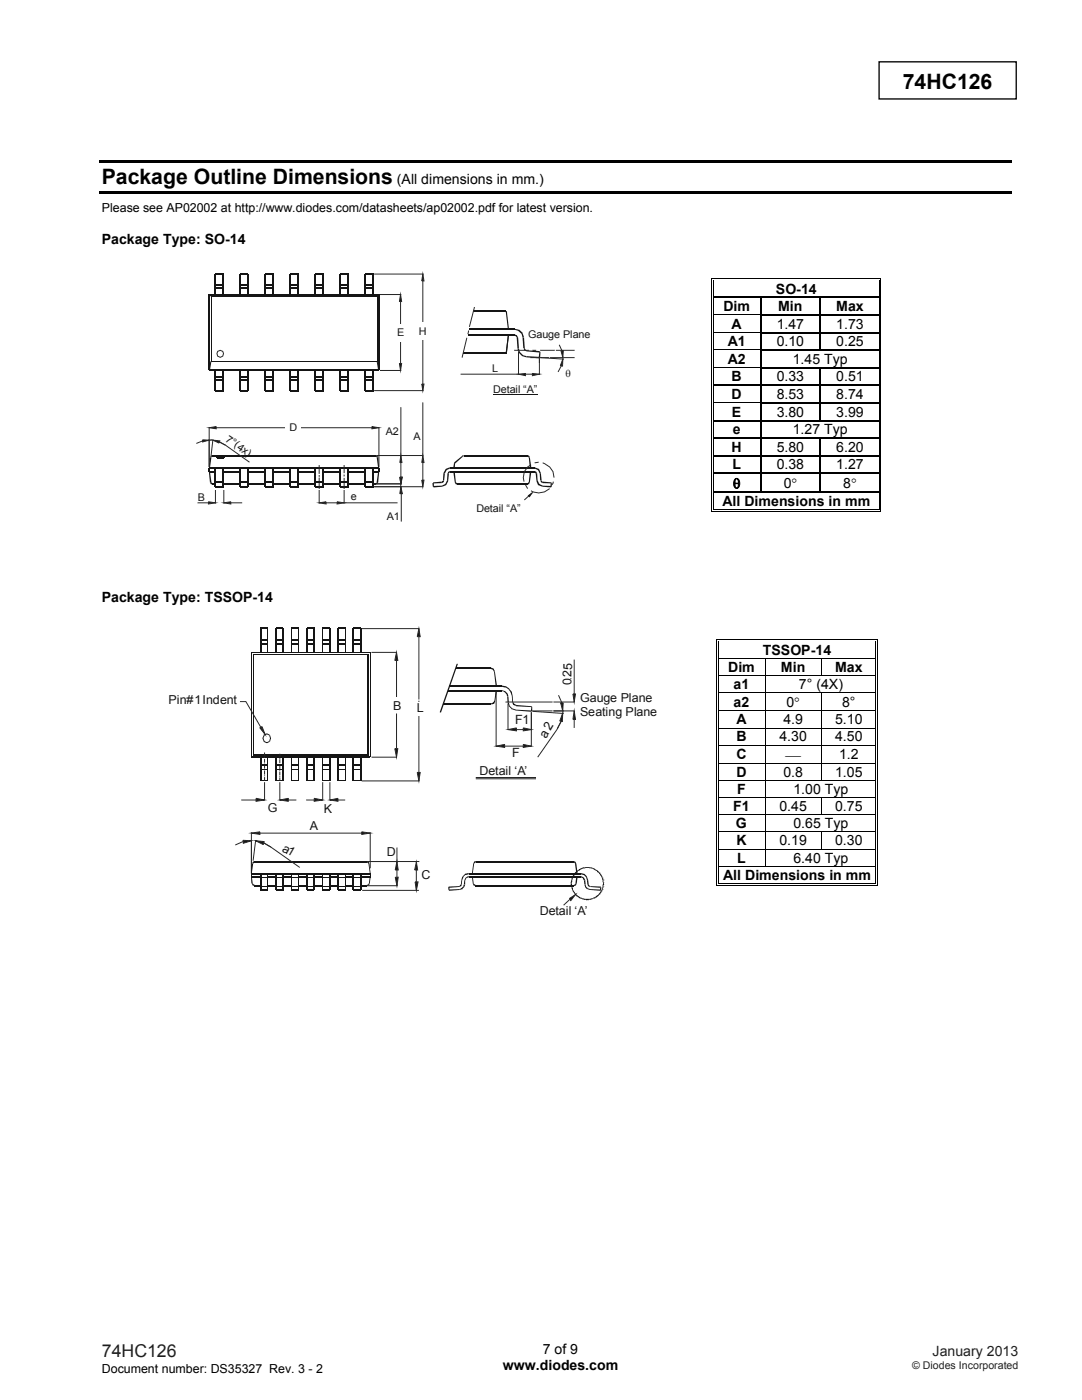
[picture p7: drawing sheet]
<svg xmlns="http://www.w3.org/2000/svg" width="216mm" height="279mm" viewBox="0 0 216 279" stroke-linecap="round" stroke-linejoin="round" font-family="sans-serif">
<defs><g id="words">
<g font-size="4.2">
<text x="180.1" y="17.7">74HC126</text>
<text x="20.3" y="36.8">Package Outline Dimensions</text>
</g>
<text font-size="3.5" fill="#231f20" x="20.3" y="270.9">74HC126</text>
<g font-size="2.8">
<text x="79.2" y="36.8">(All dimensions in mm.)</text>
<text x="20.3" y="48.7">Package Type: SO-14</text>
<text x="154.8" y="58.6">SO-14</text>
<text x="144.3" y="62.1">Dim</text>
<text x="146" y="65.6">A</text>
<text x="155" y="65.6">1.47</text>
<text x="155.3" y="62.1">Min</text>
<text x="166.9" y="65.6">1.73</text>
<text x="166.9" y="62.1">Max</text>
<text x="145.2" y="69.1">A1</text>
<text x="155" y="69.1">0.10</text>
<text x="166.9" y="69.1">0.25</text>
<text x="145.2" y="72.6">A2</text>
<text x="146" y="76.1">B</text>
<text x="155" y="76.1">0.33</text>
<text x="158.2" y="72.6">1.45 Typ</text>
<text x="166.9" y="76.1">0.51</text>
<text x="146" y="79.7">D</text>
<text x="146" y="83.2">E</text>
<text x="155" y="83.2">3.80</text>
<text x="155" y="79.7">8.53</text>
<text x="166.9" y="83.2">3.99</text>
<text x="166.9" y="79.7">8.74</text>
<text x="146.2" y="86.7">e</text>
<text x="158.2" y="86.7">1.27 Typ</text>
<text x="146" y="90.2">H</text>
<text x="146.1" y="93.7">L</text>
<text x="155" y="90.2">5.80</text>
<text x="155" y="93.7">0.38</text>
<text x="166.9" y="90.2">6.20</text>
<text x="166.9" y="93.7">1.27</text>
<text x="144.2" y="100.9">All Dimensions in mm</text>
<text x="146.3" y="97.4">θ</text>
<text x="156.4" y="97.4">0°</text>
<text x="168.3" y="97.4">8°</text>
<text x="20.3" y="120.1">Package Type: TSSOP-14</text>
<text x="152.2" y="130.7">TSSOP-14</text>
<text x="145.3" y="134.1">Dim</text>
<text x="146.4" y="137.5">a1</text>
<text x="155.8" y="134.1">Min</text>
<text x="159.4" y="137.5">7° (4X)</text>
<text x="166.6" y="134.1">Max</text>
<text x="146.4" y="141">a2</text>
<text x="156.9" y="141.1">0°</text>
<text x="168" y="141">8°</text>
<text x="146.9" y="144.6">A</text>
<text x="146.9" y="148">B</text>
<text x="155.5" y="148">4.30</text>
<text x="156.3" y="144.6">4.9</text>
<text x="166.6" y="148">4.50</text>
<text x="166.6" y="144.6">5.10</text>
<text x="146.9" y="151.5">C</text>
<text x="146.9" y="155">D</text>
<text x="156.3" y="155">0.8</text>
<text x="156.9" y="151.6">⎯</text>
<text x="166.6" y="155">1.05</text>
<text x="167.4" y="151.5">1.2</text>
<text x="146.3" y="161.9">F1</text>
<text x="147.1" y="158.5">F</text>
<text x="155.5" y="161.9">0.45</text>
<text x="158.3" y="158.5">1.00 Typ</text>
<text x="166.6" y="161.9">0.75</text>
<text x="146.9" y="165.3">G</text>
<text x="158.3" y="165.3">0.65 Typ</text>
<text x="146.9" y="168.7">K</text>
<text x="147.1" y="172.1">L</text>
<text x="155.5" y="168.7">0.19</text>
<text x="158.3" y="172.1">6.40 Typ</text>
<text x="166.6" y="168.7">0.30</text>
<text x="144.3" y="175.6">All Dimensions in mm</text>
<text x="100.3" y="273.5">www.diodes.com</text>
<text x="108.3" y="270.2">7 of 9</text>
</g>
<text font-size="2.8" fill="#231f20" x="186.1" y="270.6">January 2013</text>
<g font-size="2.5">
<text x="20.3" y="42.3">Please see AP02002 at http://www.diodes.com/datasheets/ap02002.pdf for latest version.</text>
<text x="20.3" y="274">Document number: DS35327 Rev. 3 - 2</text>
</g>
<g font-size="2.5" fill="#131516">
<text x="114.1" y="136.8" transform="rotate(-90 114.1 136.8)">025</text>
<text x="33.7" y="140.5">Pin# 1 Indent</text>
<text x="78.4" y="141.6">B</text>
<text x="83.2" y="142">L</text>
<text x="115.8" y="140.1">Gauge Plane</text>
<text x="115.8" y="142.9">Seating Plane</text>
<text x="102.8" y="144.4">F1</text>
<text x="109" y="147.5" transform="rotate(-60 109 147.5)">a2</text>
<text x="95.7" y="154.7">Detail ‘A’</text>
<text x="102.2" y="151">F</text>
<text x="53.5" y="162">G</text>
<text x="61.8" y="165.7">A</text>
<text x="64.6" y="162.3">K</text>
<text x="56.2" y="169.7" transform="rotate(30 56.2 169.7)">a1</text>
<text x="77.2" y="170.8">D</text>
<text x="84.1" y="175.4">C</text>
<text x="107.7" y="182.5">Detail ‘A’</text>
</g>
<g font-size="2.1" fill="#131516">
<text x="79.3" y="67.1">E</text>
<text x="83.6" y="66.8">H</text>
<text x="105.4" y="67.5">Gauge Plane</text>
<text x="98.2" y="74.2">L</text>
<text x="112.8" y="75.2">θ</text>
<text x="98.4" y="78.4">Detail “A”</text>
<text x="44.9" y="87.9" transform="rotate(35 44.9 87.9)">7°(4x)</text>
<text x="57.8" y="86.1">D</text>
<text x="77" y="86.9">A2</text>
<text x="82.5" y="87.8">A</text>
<text x="39.5" y="100.1">B</text>
<text x="70" y="99.8">e</text>
<text x="77.2" y="103.9">A1</text>
<text x="95.1" y="102.3">Detail “A”</text>
</g>
<text font-size="2.1" fill="#231f20" x="182" y="273.2">© Diodes Incorporated</text>
<text font-size="1.9" fill="#131516" x="114.1" y="135.7" transform="rotate(-90 114.1 135.7)">.</text>
</g></defs>
<path d="M175.4 12.3h27.4v7.4h-27.4z" fill="none" stroke="#000" stroke-width=".26"/>
<path d="M19.8 32h182v.5h-182zM19.8 38.1h182v.5h-182z" fill="#000"/>
<g fill="#fff">
<path d="M142.5 56h32.8v3.2h-32.8z"/>
<path d="M142.6 56h32.6v3.2h-32.6z"/>
</g>
<path d="M142 55.5h.2v.5h-.2zM142 55.5h.5v.1h-.5zM142.3 55.8h.2v.2h-.2z" fill="#000"/>
<path d="M142.5 55.5h32.8M142.5 55.9h32.8" fill="none" stroke="#000" stroke-width=".2"/>
<path d="M142.5 56h32.8z" fill="#fff"/>
<path d="M175.3 55.5h.5v.1h-.5zM175.3 55.8h.2v.2h-.2zM175.7 55.5h.1v.5h-.1z" fill="#000"/>
<path d="M142.1 56v3.2M142.4 56v3.2M175.4 56v3.2M175.7 56v3.2" fill="none" stroke="#000" stroke-width=".2"/>
<g fill="#fff">
<path d="M142.5 59.5h9.1v3.2h-9.1z"/>
<path d="M142.6 59.5h8.8v3.2h-8.8z"/>
</g>
<path d="M142 59.2h.2v.3h-.2zM142.3 59.2h.2v.3h-.2z" fill="#000"/>
<path d="M142.5 59.4h9.1" fill="none" stroke="#000" stroke-width=".25"/>
<path d="M142.5 59.5h9.1z" fill="#fff"/>
<path d="M151.6 59.2h.3v.3h-.3zM163.6 59.2h.2v.3h-.2zM175.3 59.2h.2v.3h-.2zM175.7 59.2h.1v.3h-.1z" fill="#000"/>
<path d="M151.8 59.5v3.2M151.9 59.4h11.7M163.7 59.5v3.2M163.8 59.4h11.5" fill="none" stroke="#000" stroke-width=".25"/>
<path d="M142.1 59.5v3.2M142.4 59.5v3.2M175.4 59.5v3.2M175.7 59.5v3.2" fill="none" stroke="#000" stroke-width=".2"/>
<g fill="#fff">
<path d="M142.5 63h9.1v3.3h-9.1z"/>
<path d="M142.6 63h8.8v3.3h-8.8z"/>
</g>
<path d="M142 62.7h.2v.3h-.2zM142.3 62.7h.2v.3h-.2z" fill="#000"/>
<path d="M142.5 62.9h9.1" fill="none" stroke="#000" stroke-width=".25"/>
<path d="M142.5 63h9.1z" fill="#fff"/>
<path d="M151.6 62.7h.3v.3h-.3zM163.6 62.7h.2v.3h-.2zM175.3 62.7h.2v.3h-.2zM175.7 62.7h.1v.3h-.1z" fill="#000"/>
<path d="M151.8 63v3.3M151.9 62.9h11.7M163.7 63v3.3M163.8 62.9h11.5" fill="none" stroke="#000" stroke-width=".25"/>
<path d="M142.1 63v3.3M142.4 63v3.3M175.4 63v3.3M175.7 63v3.3" fill="none" stroke="#000" stroke-width=".2"/>
<g fill="#fff">
<path d="M142.5 66.5h9.1v3.3h-9.1z"/>
<path d="M142.6 66.5h8.8v3.3h-8.8z"/>
</g>
<path d="M142 66.3h.2v.2h-.2zM142.3 66.3h.2v.2h-.2z" fill="#000"/>
<path d="M142.5 66.4h9.1" fill="none" stroke="#000" stroke-width=".25"/>
<path d="M142.5 66.5h9.1z" fill="#fff"/>
<path d="M151.6 66.3h.3v.2h-.3zM163.6 66.3h.2v.2h-.2zM175.3 66.3h.2v.2h-.2zM175.7 66.3h.1v.2h-.1z" fill="#000"/>
<path d="M151.8 66.5v3.3M151.9 66.4h11.7M163.7 66.5v3.3M163.8 66.4h11.5" fill="none" stroke="#000" stroke-width=".25"/>
<path d="M142.1 66.5v3.3M142.4 66.5v3.3M175.4 66.5v3.3M175.7 66.5v3.3" fill="none" stroke="#000" stroke-width=".2"/>
<g fill="#fff">
<path d="M142.5 70h9.1v3.3h-9.1z"/>
<path d="M142.6 70h8.8v3.3h-8.8z"/>
</g>
<path d="M142 69.8h.2v.2h-.2zM142.3 69.8h.2v.2h-.2z" fill="#000"/>
<path d="M142.5 69.9h9.1" fill="none" stroke="#000" stroke-width=".25"/>
<path d="M142.5 70h9.1z" fill="#fff"/>
<path d="M151.6 69.8h.3v.2h-.3zM175.3 69.8h.2v.2h-.2zM175.7 69.8h.1v.2h-.1z" fill="#000"/>
<path d="M151.8 70v3.3M151.9 69.9h23.4" fill="none" stroke="#000" stroke-width=".25"/>
<path d="M142.1 70v3.3M142.4 70v3.3M175.4 70v3.3M175.7 70v3.3" fill="none" stroke="#000" stroke-width=".2"/>
<g fill="#fff">
<path d="M142.5 73.5h9.1v3.3h-9.1z"/>
<path d="M142.6 73.5h8.8v3.3h-8.8z"/>
</g>
<path d="M142 73.3h.2v.3h-.2zM142.3 73.3h.2v.3h-.2z" fill="#000"/>
<path d="M142.5 73.4h9.1" fill="none" stroke="#000" stroke-width=".25"/>
<path d="M142.5 73.5l9.1 .1z" fill="#fff"/>
<path d="M151.6 73.3h.3v.3h-.3zM163.6 73.3h.2v.3h-.2zM175.3 73.3h.2v.3h-.2zM175.7 73.3h.1v.3h-.1z" fill="#000"/>
<path d="M151.8 73.6v3.2M151.9 73.4h11.7M163.7 73.6v3.2M163.8 73.4h11.5" fill="none" stroke="#000" stroke-width=".25"/>
<path d="M142.1 73.6v3.2M142.4 73.6v3.2M175.4 73.6v3.2M175.7 73.6v3.2" fill="none" stroke="#000" stroke-width=".2"/>
<g fill="#fff">
<path d="M142.5 77h9.1v3.3h-9.1z"/>
<path d="M142.6 77h8.8v3.3h-8.8z"/>
</g>
<path d="M142 76.8h.2v.2h-.2zM142.3 76.8h.2v.2h-.2z" fill="#000"/>
<path d="M142.5 76.9h9.1" fill="none" stroke="#000" stroke-width=".25"/>
<path d="M142.5 77h9.1z" fill="#fff"/>
<path d="M151.6 76.8h.3v.2h-.3zM163.6 76.8h.2v.2h-.2zM175.3 76.8h.2v.2h-.2zM175.7 76.8h.1v.2h-.1z" fill="#000"/>
<path d="M151.8 77v3.3M151.9 76.9h11.7M163.7 77v3.3M163.8 76.9h11.5" fill="none" stroke="#000" stroke-width=".25"/>
<path d="M142.1 77v3.3M142.4 77v3.3M175.4 77v3.3M175.7 77v3.3" fill="none" stroke="#000" stroke-width=".2"/>
<g fill="#fff">
<path d="M142.5 80.6h9.1v3.2h-9.1z"/>
<path d="M142.6 80.6h8.8v3.2h-8.8z"/>
</g>
<path d="M142 80.3h.2v.3h-.2zM142.3 80.3h.2v.3h-.2z" fill="#000"/>
<path d="M142.5 80.4h9.1" fill="none" stroke="#000" stroke-width=".25"/>
<path d="M142.5 80.5l9.1 .1z" fill="#fff"/>
<g fill="#000">
<path d="M142 83.8h.2v.3h-.2zM142 87.3h.2v.3h-.2zM142 90.8h.2v.3h-.2zM142 94.3h.2v.3h-.2zM142 98h.2v.3h-.2zM142.3 83.8h.2v.3h-.2zM142.3 87.3h.2v.3h-.2zM142.3 90.8h.2v.3h-.2zM142.3 94.3h.2v.3h-.2zM142.3 98h.2v.3h-.2zM151.6 80.3h.3v.3h-.3zM151.6 83.8h.3v.3h-.3z"/>
<path d="M151.6 87.3h.3v.3h-.3zM151.6 90.8h.3v.3h-.3zM151.6 94.3h.3v.3h-.3zM163.6 80.3h.2v.3h-.2zM163.6 87.3h.2v.3h-.2zM163.6 90.8h.2v.3h-.2zM163.6 94.3h.2v.3h-.2zM175.3 80.3h.2v.3h-.2zM175.3 83.8h.2v.3h-.2zM175.3 87.3h.2v.3h-.2zM175.3 90.8h.2v.3h-.2zM175.3 94.3h.2v.3h-.2z"/>
<path d="M175.3 98h.2v.3h-.2zM175.7 80.3h.1v.3h-.1zM175.7 83.8h.1v.3h-.1zM175.7 87.3h.1v.3h-.1zM175.7 90.8h.1v.3h-.1zM175.7 94.3h.1v.3h-.1zM175.7 98h.1v.3h-.1zM142 101.9h.5v.2h-.5zM142.3 101.6h.2v.1h-.2zM175.3 101.9h.5v.2h-.5zM175.3 101.6h.2v.1h-.2zM175.7 101.6h.1v.5h-.1z"/>
</g>
<g fill="none" stroke="#000" stroke-width=".25">
<path d="M142.5 83.9h9.1M142.5 87.4h9.1M142.5 91h9.1M142.5 94.5h9.1M142.5 98.2h32.8M151.8 80.6v3.2M151.8 84.1v3.2M151.8 87.6v3.2M151.8 91.1v3.2M151.8 94.6v3.4M151.9 80.4h11.7M151.9 83.9h23.4"/>
<path d="M151.9 87.4h11.7M151.9 91h11.7M151.9 94.5h11.7M163.7 80.6v3.2M163.7 87.6v3.2M163.7 91.1v3.2M163.7 94.6v3.4M163.8 80.4h11.5M163.8 87.4h11.5M163.8 91h11.5M163.8 94.5h11.5"/>
</g>
<g fill="none" stroke="#000" stroke-width=".2">
<path d="M142.1 80.6v3.2M142.1 84.1v3.2M142.1 87.6v3.2M142.1 91.1v3.2M142.1 94.6v3.4M142.1 98.3v3.8M142.4 80.6v3.2M142.4 84.1v3.2M142.4 87.6v3.2M142.4 91.1v3.2M142.4 94.6v3.4M142.4 98.3v3.3"/>
<path d="M175.4 80.6v3.2M175.4 84.1v3.2M175.4 87.6v3.2M175.4 91.1v3.2M175.4 94.6v3.4M175.4 98.3v3.3M175.7 80.6v3.2M175.7 84.1v3.2M175.7 87.6v3.2M175.7 91.1v3.2M175.7 94.6v3.4M175.7 98.3v3.3"/>
<path d="M142.5 102h32.8M142.5 101.7h32.8"/>
</g>
<g fill="#fff">
<path d="M143.5 128.1h31.2v3.2h-31.2z"/>
<path d="M143.5 128.1h31.1v3.2h-31.1z"/>
</g>
<path d="M142.9 127.5h.2v.6h-.2zM142.9 127.5h.5v.2h-.5zM143.3 127.9h.1v.2h-.1zM143.3 127.9h.1v.1h-.1z" fill="#000"/>
<path d="M143.4 127.6h31.3M143.4 128h31.3" fill="none" stroke="#000" stroke-width=".2"/>
<path d="M143.4 128l31.3 .1z" fill="#fff"/>
<path d="M174.7 127.5h.5v.2h-.5zM174.7 127.9h.2v.2h-.2zM174.7 127.9h.2v.1h-.2zM175 127.5h.2v.6h-.2z" fill="#000"/>
<path d="M143 128.1v3.2M143.4 128.1v3.2M174.8 128.1v3.2M175.1 128.1v3.2" fill="none" stroke="#000" stroke-width=".2"/>
<g fill="#fff">
<path d="M143.5 131.5h9.1v3.2h-9.1z"/>
<path d="M143.5 131.5h8.9v3.2h-8.9z"/>
</g>
<path d="M142.9 131.3h.2v.2h-.2zM142.9 134.7h.2v.2h-.2zM142.9 138.2h.2v.1h-.2zM143.3 131.3h.1v.2h-.1zM143.3 134.7h.1v.2h-.1zM143.3 138.2h.1v.1h-.1zM174.7 131.3h.2v.2h-.2zM174.7 134.7h.2v.2h-.2zM174.7 138.2h.2v.1h-.2zM175 131.3h.2v.2h-.2zM175 134.7h.2v.2h-.2zM175 138.2h.2v.1h-.2z" fill="#000"/>
<g fill="none" stroke="#000" stroke-width=".2">
<path d="M143 131.5v3.2M143 134.9v3.3M143 138.3v3.5M143.4 131.5v3.2M143.4 134.9v3.3M143.4 138.3v3.5M143.4 131.4h31.3M143.4 134.8h31.3M143.4 138.2h31.3M152.7 131.5v3.2M152.7 134.9v3.3M152.7 138.3v3.5"/>
<path d="M163.8 131.5v3.2M163.8 138.3v3.5M174.8 131.5v3.2M174.8 134.9v3.3M174.8 138.3v3.5M175.1 131.5v3.2M175.1 134.9v3.3M175.1 138.3v3.5"/>
</g>
<g fill="#fff">
<path d="M143.5 142h9.1v3.2h-9.1z"/>
<path d="M143.5 142h8.9v3.2h-8.9z"/>
</g>
<path d="M142.9 141.8h.2v.1h-.2zM143.3 141.8h.1v.1h-.1zM174.7 141.8h.2v.1h-.2zM175 141.8h.2v.1h-.2z" fill="#000"/>
<path d="M143 141.9v3.3M143.4 141.9v3.3M143.4 141.9h31.3M152.7 141.9v3.3M163.8 141.9v3.3M174.8 141.9v3.3M175.1 141.9v3.3" fill="none" stroke="#000" stroke-width=".2"/>
<g fill="#fff">
<path d="M143.5 145.4h9.1v3.2h-9.1z"/>
<path d="M143.5 145.4h8.9v3.2h-8.9z"/>
</g>
<path d="M142.9 145.2h.2v.2h-.2zM143.3 145.2h.1v.2h-.1zM174.7 145.2h.2v.2h-.2zM175 145.2h.2v.2h-.2z" fill="#000"/>
<path d="M143 145.4v3.2M143.4 145.4v3.2M143.4 145.3h31.3M152.7 145.4v3.2M163.8 145.4v3.2M174.8 145.4v3.2M175.1 145.4v3.2" fill="none" stroke="#000" stroke-width=".2"/>
<g fill="#fff">
<path d="M143.5 148.8h9.1v3.5h-9.1z"/>
<path d="M143.5 148.9h8.9v3.2h-8.9z"/>
</g>
<path d="M142.9 148.6h.2v.2h-.2zM143.3 148.6h.1v.2h-.1zM174.7 148.6h.2v.2h-.2zM175 148.6h.2v.2h-.2z" fill="#000"/>
<path d="M143 148.8v3.5M143.4 148.8v3.5M143.4 148.7h31.3M152.7 148.8v3.5M163.8 148.8v3.5M174.8 148.8v3.5M175.1 148.8v3.5" fill="none" stroke="#000" stroke-width=".2"/>
<g fill="#fff">
<path d="M143.5 152.4h9.1v3.3h-9.1z"/>
<path d="M143.5 152.4h8.9v3.3h-8.9z"/>
</g>
<path d="M142.9 152.3h.2v.1h-.2zM143.3 152.3h.1v.1h-.1zM174.7 152.3h.2v.1h-.2zM175 152.3h.2v.1h-.2z" fill="#000"/>
<path d="M143 152.4v3.3M143.4 152.4v3.3M143.4 152.3h31.3M152.7 152.4v3.3M163.8 152.4v3.3M174.8 152.4v3.3M175.1 152.4v3.3" fill="none" stroke="#000" stroke-width=".2"/>
<g fill="#fff">
<path d="M143.5 155.9h9.1v3.2h-9.1z"/>
<path d="M143.5 155.9h8.9v3.2h-8.9z"/>
</g>
<g fill="#000">
<path d="M142.9 155.7h.2v.2h-.2zM142.9 159.1h.2v.2h-.2zM143.3 155.7h.1v.2h-.1zM143.3 159.1h.1v.2h-.1zM174.7 155.7h.2v.2h-.2zM174.7 159.1h.2v.2h-.2zM175 155.7h.2v.2h-.2zM175 159.1h.2v.2h-.2zM142.9 162.5h.2v.2h-.2zM142.9 165.9h.2v.2h-.2zM142.9 169.4h.2v.1h-.2zM142.9 172.8h.2v.2h-.2z"/>
<path d="M142.9 176.6h.5v.1h-.5zM143.3 162.5h.1v.2h-.1zM143.3 165.9h.1v.2h-.1zM143.3 169.4h.1v.1h-.1zM143.3 172.8h.1v.2h-.1zM143.3 176.2h.1v.2h-.1zM174.7 162.5h.2v.2h-.2zM174.7 165.9h.2v.2h-.2zM174.7 169.4h.2v.1h-.2zM174.7 172.8h.2v.2h-.2zM174.7 176.6h.5v.1h-.5zM174.7 176.2h.2v.2h-.2z"/>
<path d="M175 162.5h.2v.2h-.2zM175 165.9h.2v.2h-.2zM175 169.4h.2v.1h-.2zM175 172.8h.2v.2h-.2zM175 176.2h.2v.5h-.2z"/>
</g>
<g fill="none" stroke="#000" stroke-width=".2">
<path d="M143 155.9v3.2M143 159.3v3.2M143.4 155.9v3.2M143.4 159.3v3.2M143.4 155.8h31.3M143.4 159.2h31.3M152.7 155.9v3.2M152.7 159.3v3.2M163.8 159.3v3.2M174.8 155.9v3.2M174.8 159.3v3.2M175.1 155.9v3.2"/>
<path d="M175.1 159.3v3.2M143 162.7v3.2M143 166.1v3.3M143 169.5v3.3M143 173v3.7M143.4 162.7v3.2M143.4 166.1v3.3M143.4 169.5v3.3M143.4 173v3.2M143.4 162.6h31.3M143.4 166h31.3M143.4 169.5h31.3"/>
<path d="M143.4 172.9h31.3M143.4 176.7h31.3M143.4 176.3h31.3M152.7 162.7v3.2M152.7 166.1v3.3M152.7 169.5v3.3M163.8 166.1v3.3M174.8 162.7v3.2M174.8 166.1v3.3M174.8 169.5v3.3M174.8 173v3.2M175.1 162.7v3.2"/>
<path d="M175.1 166.1v3.3M175.1 169.5v3.3M175.1 173v3.2"/>
</g>
<path d="M41.7 58.8h33.9" fill="none" stroke="#131516" stroke-width=".3"/>
<path d="M41.8 58.8v15.1M75.6 58.8v15.1" fill="none" stroke="#131516" stroke-width=".21"/>
<path d="M41.7 73.9h33.9" fill="none" stroke="#131516" stroke-width=".23"/>
<path d="M62.9 54.6h1.6v.2h-1.6z" fill="#131516"/>
<path d="M62.9 54.7v4.1" fill="none" stroke="#131516" stroke-width=".3"/>
<path d="M64.5 54.7v4.1" fill="none" stroke="#131516" stroke-width=".21"/>
<path d="M67.9 54.6h1.6v.2h-1.6z" fill="#131516"/>
<path d="M67.8 54.7v4.1" fill="none" stroke="#131516" stroke-width=".21"/>
<path d="M69.5 54.7v4.1" fill="none" stroke="#131516" stroke-width=".3"/>
<path d="M72.8 54.6h1.6v.2h-1.6z" fill="#131516"/>
<path d="M72.8 54.7v4.1" fill="none" stroke="#131516" stroke-width=".28"/>
<path d="M74.4 54.7v4.1" fill="none" stroke="#131516" stroke-width=".21"/>
<path d="M72.8 77.8h1.6v.3h-1.6z" fill="#131516"/>
<path d="M72.8 73.9v4.1" fill="none" stroke="#131516" stroke-width=".28"/>
<path d="M69.5 73.9v4.1" fill="none" stroke="#131516" stroke-width=".3"/>
<path d="M67.8 73.9v4.1" fill="none" stroke="#131516" stroke-width=".21"/>
<path d="M67.9 77.8h1.6v.3h-1.6z" fill="#131516"/>
<path d="M64.5 73.9v4.1" fill="none" stroke="#131516" stroke-width=".21"/>
<path d="M62.9 73.9v4.1" fill="none" stroke="#131516" stroke-width=".3"/>
<path d="M62.9 77.8h1.6v.3h-1.6z" fill="#131516"/>
<path d="M74.4 73.9v4.1" fill="none" stroke="#131516" stroke-width=".21"/>
<path d="M43 77.8h1.6v.3h-1.6z" fill="#131516"/>
<path d="M57.9 73.9v4.1" fill="none" stroke="#131516" stroke-width=".21"/>
<path d="M59.5 73.9v4.1" fill="none" stroke="#131516" stroke-width=".3"/>
<g fill="#131516">
<path d="M57.9 77.8h1.6v.3h-1.6z"/>
<path d="M52.9 77.8h1.6v.3h-1.6z"/>
</g>
<path d="M54.5 73.9v4.1" fill="none" stroke="#131516" stroke-width=".21"/>
<path d="M52.9 73.9v4.1" fill="none" stroke="#131516" stroke-width=".3"/>
<path d="M48 77.8h1.5v.3h-1.5z" fill="#131516"/>
<path d="M44.6 73.9v4.1M47.9 73.9v4.1M49.5 73.9v4.1" fill="none" stroke="#131516" stroke-width=".21"/>
<path d="M43 73.9v4.1" fill="none" stroke="#131516" stroke-width=".3"/>
<path d="M43 54.6h1.6v.2h-1.6z" fill="#131516"/>
<path d="M44.6 54.7v4.1M47.9 54.7v4.1M49.5 54.7v4.1" fill="none" stroke="#131516" stroke-width=".21"/>
<path d="M48 54.6h1.5v.2h-1.5z" fill="#131516"/>
<path d="M52.9 54.7v4.1" fill="none" stroke="#131516" stroke-width=".3"/>
<path d="M54.5 54.7v4.1" fill="none" stroke="#131516" stroke-width=".21"/>
<g fill="#131516">
<path d="M52.9 54.6h1.6v.2h-1.6z"/>
<path d="M57.9 54.6h1.6v.2h-1.6z"/>
</g>
<path d="M43 54.7v4.1M59.5 54.7v4.1" fill="none" stroke="#131516" stroke-width=".3"/>
<path d="M57.9 54.7v4.1M42.4 91h32.6" fill="none" stroke="#131516" stroke-width=".21"/>
<g fill="#131516">
<path d="M42.4 96.5h.6v.2h-.6z"/>
<path d="M41.7 93.4h.2v.7h-.2z"/>
<path d="M75.5 93.4h.2v.7h-.2z"/>
</g>
<path d="M41.7 93.4h33.9" fill="none" stroke="#131516" stroke-width=".21"/>
<path d="M41.7 94h1.3v.3h-1.3z" fill="#131516"/>
<path d="M43 93.4v3.7M52.9 93.4v3.7M59.5 93.4v3.7M62.9 93.4v3.7M69.5 93.4v3.7" fill="none" stroke="#131516" stroke-width=".3"/>
<path d="M44.6 93.4v3.7M47.9 93.4v3.7M49.5 93.4v3.7M54.5 93.4v3.7M57.9 93.4v3.7M64.5 93.4v3.7M67.8 93.4v3.7M74.4 93.4v3.7" fill="none" stroke="#131516" stroke-width=".21"/>
<path d="M72.8 93.4v3.7" fill="none" stroke="#131516" stroke-width=".28"/>
<g fill="#131516">
<path d="M43 97h1.6v.3h-1.6z"/>
<path d="M48 97h1.5v.3h-1.5z"/>
<path d="M52.9 97h1.6v.3h-1.6z"/>
<path d="M57.9 97h1.6v.3h-1.6z"/>
<path d="M62.9 97h1.6v.3h-1.6z"/>
<path d="M67.9 97h1.6v.3h-1.6z"/>
<path d="M72.8 97h1.6v.3h-1.6z"/>
<path d="M74.4 96.5h.6v.2h-.6z"/>
</g>
<path d="M44.6 96.6h3.4M49.5 96.6h3.4M54.5 96.6h3.4M59.5 96.6h3.4M64.5 96.6h3.4M69.5 96.6h3.3" fill="none" stroke="#131516" stroke-width=".23"/>
<g fill="#131516">
<path d="M41.9 91.3h.3l-.3 2.1-.2-.1z"/>
<path d="M41.7 94.1h.2l.3 2.1-.3 .1z"/>
<path d="M75.2 91.3h.3l.2 2-.2 .1z"/>
<path d="M75.5 94.1h.2l-.2 2.2-.3-.1z"/>
</g>
<path d="M44.6 94.1h3.4M49.5 94.1h3.4M54.5 94.1h3.4M59.5 94.1h3.4M64.5 94.1h3.4M69.5 94.1h3.3" fill="none" stroke="#131516" stroke-width=".28"/>
<g fill="#131516">
<path d="M74.4 94h1.2v.3h-1.2z"/>
<path d="M90.6 92.4l.2 .1-.1 .9-.3-.1z"/>
</g>
<path d="M89.8 93.4h16.9M92.6 91h12.6" fill="none" stroke="#131516" stroke-width=".21"/>
<path d="M91.2 96.6h14" fill="none" stroke="#131516" stroke-width=".23"/>
<path d="M89.8 94.1h16.9" fill="none" stroke="#131516" stroke-width=".28"/>
<g fill="#131516">
<path d="M90.4 94.1h.3l.3 2.1-.3 .1z"/>
<path d="M105.5 91.3h.2l.3 2-.3 .1z"/>
<path d="M105.7 94.1h.3l-.3 2.2-.2-.1z"/>
<path d="M86.4 97l1.8-.1v.2l-1.7 .2z"/>
<path d="M86.4 96.3l1.7-.2 .1 .3-1.8 .1z"/>
<path d="M88.5 94.4l.3 .1-.2 1.4h-.2z"/>
<path d="M89.3 94.5h.3l-.2 1.5h-.2z"/>
<path d="M86.3 96.4h.3v.7h-.2z"/>
<path d="M108.2 96.9l1.8 .1v.3l-1.8-.2z"/>
<path d="M106.9 94.5h.3l.1 1.5h-.3z"/>
<path d="M107.7 94.5l.2-.1 .2 1.5h-.3z"/>
<path d="M108.3 96.1l1.7 .2v.2l-1.7-.1z"/>
<path d="M109.9 96.4h.2v.7h-.3z"/>
<path d="M90.6 92.3l1.6-1.3 .2 .1-1.6 1.4z"/>
<path d="M89.5 94.1l.2-.1 .2 .3-.3 .1zM89.5 94.1l.1 .2zM89.4 94.2l.2 .1-.1 .3-.2-.1z"/>
<path d="M88.1 96.2l.2-.2 .2 .3-.3 .1zM88.4 96.1l.1 .2zM88.4 95.9l.2 .1-.1 .2-.3-.1z"/>
<path d="M89 93.6l.7-.3 .2 .2-.9 .4zM88.9 93.6l.1 .1zM88.9 93.6l.2 .2-.3 .7-.3-.1z"/>
<path d="M88.2 96.9l.7-.3 .1 .2-.8 .3zM89 96.7v.1zM89.2 95.9l.2 .1-.4 .8-.2-.2z"/>
<path d="M107 96l.3-.1 .3 .7-.3 .2zM107.3 96.8l.2-.1zM107.6 96.6l.7 .3-.1 .2-.8-.3z"/>
<path d="M107.3 93.8l.3-.2 .3 .8-.2 .1zM107.5 93.6v.1zM106.7 93.3l.8 .3-.1 .3-.8-.4z"/>
<path d="M107.8 96l.3-.1v.2l-.2 .1zM107.9 96.2l.2-.1-.1 .2zM108.1 96l.3 .2-.2 .2-.2-.1z"/>
<path d="M106.8 94.3l.2-.1 .2 .3-.3 .1zM107 94.1l-.1 .2zM106.7 94l.3 .1-.1 .3-.3-.1z"/>
</g>
<path d="M42.1 72.1h33.2M42.1 72.1v-13h33.2v13" fill="none" stroke="#131516" stroke-width=".2"/>
<g fill="#131516">
<path d="M75.2 59l.3-.3 .2 .2-.3 .3z"/>
<path d="M41.7 58.9l.2-.2 .3 .3-.2 .2z"/>
<path d="M42 72.1h.2l-.3 1.8h-.2z"/>
<path d="M75.2 72.1h.2l.3 1.8h-.2z"/>
</g>
<path d="M43.4 70.1l.5-.2 .5 .2 .2 .5-.2 .5-.5 .2-.5-.2-.1-.5z" fill="none" stroke="#23282b" stroke-width=".2"/>
<g fill="#131516">
<path d="M48 97h1.5v.3h-1.5z"/>
<path d="M42.1 90.9l.3-.1 .1 .3h-.3zM42.1 90.9l.1 .2zM42.1 91l.1 .1-.1 .3-.2-.2z"/>
<path d="M75.1 91.1l.2-.1 .2 .2-.3 .2zM75.2 90.9v.2zM75 90.8l.2 .1v.2h-.3z"/>
<path d="M41.9 96.3l.2-.1 .2 .2-.3 .2zM42 96.6l.2-.1zM42.2 96.3l.3 .2-.1 .2-.3-.1z"/>
<path d="M74.9 96.5l.3-.2v.3l-.2 .1zM75.2 96.5l.1 .1zM75.2 96.2l.3 .1-.2 .3-.2-.2z"/>
</g>
<path d="M63.7 92.8v1.8M63.7 94.8v.4M63.7 95.3v2.3M63.7 97.8v2.7M68.7 92.8v1.6M68.7 94.7v.4M68.7 95.4v2.2M68.7 97.8v2.7M65.1 100.4h2.2M68.7 100.4h10.6" fill="none" stroke="#23282b" stroke-width=".2"/>
<path d="M63.7 100.4l1.4-.3v.5z" fill="#131516"/>
<path d="M63.7 100.4l1.4-.3v.5z" fill="none" stroke="#23282b" stroke-width=".2"/>
<path d="M67.3 100.1l1.4 .3-1.4 .2z" fill="#131516"/>
<path d="M40.4 88l-1.2 .5M41.7 87.8h.8l1.3 .4 1.2 .7M41.7 87.7v5.5M42.5 87.8l-.4 3.3M43.8 88.2l1.2 .7M45 88.9l4.8 3.3M67.3 100.1l1.4 .3-1.4 .2z" fill="none" stroke="#23282b" stroke-width=".2"/>
<path d="M42.5 87.8l1.4 .2-.2 .4z" fill="#131516"/>
<path d="M42.5 87.8l1.4 .2-.2 .4z" fill="none" stroke="#23282b" stroke-width=".2"/>
<path d="M40.4 87.8h1.3l-1.3 .4z" fill="#131516"/>
<path d="M40.4 87.8h1.3l-1.3 .4zM41.7 85.2v8M43.1 85.4h31.1M75.6 85.2v8" fill="none" stroke="#23282b" stroke-width=".2"/>
<path d="M41.7 85.4l1.4-.3v.5z" fill="#131516"/>
<path d="M41.7 85.4l1.4-.3v.5z" fill="none" stroke="#23282b" stroke-width=".2"/>
<path d="M74.2 85.1l1.4 .3-1.4 .2z" fill="#131516"/>
<path d="M74.2 85.1l1.4 .3-1.4 .2zM104.9 96.8l.4 .7M106 92.8a2.71 2.71 0 0 0-1.4 3.3M107.5 92.2l-.8 .2M108.3 92.4a3.1 3.1 0 0 1 2.3 2.9M109.7 97.5a3.1 3.1 0 0 1-3.7 .4M110.4 96.1l-.3 .7" fill="none" stroke="#23282b" stroke-width=".2"/>
<path d="M100.9 62.1h.2l.5 3.6h-.3z" fill="#131516"/>
<path d="M105 71.3h2.6M105.1 70.1h2.6" fill="none" stroke="#131516" stroke-width=".44"/>
<g fill="#131516">
<path d="M101.3 66.8h.3l-.5 3.7h-.2z"/>
<path d="M103 67.1l.2-.1 .2 .4-.2 .1zM103.1 66.9l-.1 .2zM102.7 66.8l.4 .1-.1 .2-.4-.1z"/>
<path d="M104.5 69.6l.2-.1 .2 .3-.3 .1zM104.6 69.9l.2-.1zM104.8 69.8l.4 .1-.1 .2-.4-.1z"/>
<path d="M104.1 66.5h.2l.3 .8-.3 .1zM104.1 66.5l.2-.1zM103.6 65.8l.7 .6-.2 .2-.7-.6zM102.7 65.6l.8 .2v.2l-.8-.2z"/>
<path d="M103.3 69.6h.2l.3 .8h-.3zM103.5 70.4h.2zM103.5 70.4l.3-.1 .6 .6-.3 .1zM104.1 71l.2-.1zM104.3 70.9l.8 .2-.1 .2-.8-.2z"/>
</g>
<path d="M103.3 67.4v2.2M104.5 67.4v2.1" fill="none" stroke="#131516" stroke-width=".44"/>
<g fill="#131516">
<path d="M101.3 66.8h.3l-.5 3.7h-.2z"/>
<path d="M107.6 70.2h.2v1.2h-.3z"/>
</g>
<path d="M92.4 70.5h8.6" fill="none" stroke="#131516" stroke-width=".3"/>
<path d="M93.6 65.7h9.1M94.5 62h6.5" fill="none" stroke="#131516" stroke-width=".21"/>
<path d="M93.3 66.9h9.4" fill="none" stroke="#131516" stroke-width=".23"/>
<path d="M75.2 96.6h4.9M75.2 90.9h4.9M80 81.3v9.6M80 92.3v2.9" fill="none" stroke="#23282b" stroke-width=".2"/>
<path d="M79.8 95.2h.4l-.2 1.4z" fill="#131516"/>
<path d="M79.8 95.2h.4l-.2 1.4z" fill="none" stroke="#23282b" stroke-width=".2"/>
<path d="M80 90.9l.2 1.4h-.4z" fill="#131516"/>
<path d="M74.7 96.6h5.4M74.7 97.1h5.4M80 90.9l.2 1.4h-.4z" fill="none" stroke="#23282b" stroke-width=".2"/>
<path d="M79.8 95.2h.5l-.3 1.4z" fill="#131516"/>
<path d="M79.8 95.2h.5l-.3 1.4z" fill="none" stroke="#23282b" stroke-width=".2"/>
<path d="M80 97.1l.3 1.4h-.5z" fill="#131516"/>
<path d="M74.7 97.1h9.8M75.2 90.9h9.3M80 97.1l.3 1.4h-.5zM84.4 80.3v10.6M84.4 92.3v3.5" fill="none" stroke="#23282b" stroke-width=".2"/>
<path d="M84.2 95.8h.4l-.2 1.3z" fill="#131516"/>
<path d="M84.2 95.8h.4l-.2 1.3z" fill="none" stroke="#23282b" stroke-width=".2"/>
<path d="M84.4 90.9l.2 1.4h-.4z" fill="#131516"/>
<path d="M75.8 58.8h4.3M75.8 73.9h4.3M79.9 60.2v12.3M93.2 67.4l-1 4M93.5 66l-.1 .7M94.7 61.3l-1 3.9M84.4 90.9l.2 1.4h-.4z" fill="none" stroke="#23282b" stroke-width=".2"/>
<path d="M79.7 72.5h.4l-.2 1.4z" fill="#131516"/>
<path d="M79.7 72.5h.4l-.2 1.4z" fill="none" stroke="#23282b" stroke-width=".2"/>
<path d="M79.9 58.8l.2 1.4h-.4z" fill="#131516"/>
<path d="M74.7 54.7h9.8M79.9 58.8l.2 1.4h-.4zM84.4 56.1v20.5M74.7 78h9.8" fill="none" stroke="#23282b" stroke-width=".2"/>
<path d="M84.2 76.6h.4l-.2 1.4z" fill="#131516"/>
<path d="M84.2 76.6h.4l-.2 1.4z" fill="none" stroke="#23282b" stroke-width=".2"/>
<path d="M84.4 54.7l.2 1.4h-.4z" fill="#131516"/>
<path d="M84.4 54.7l.2 1.4h-.4z" fill="none" stroke="#23282b" stroke-width=".2"/>
<g fill="#131516">
<path d="M92.2 90.9l.3-.1 .1 .3h-.3z"/>
<path d="M105.4 91.1l.2-.1 .1 .2-.2 .2zM105.5 90.9v.2zM105.3 90.8l.2 .1-.1 .2h-.2z"/>
<path d="M105.2 96.5l.2-.2 .1 .3-.3 .1zM105.5 96.5l.1 .1zM105.5 96.2l.2 .1-.1 .3-.2-.2z"/>
<path d="M90.7 96.3l.3-.1 .1 .2-.2 .2zM91 96.5l-.1 .1zM91 96.3l.2 .2v.2l-.2-.1z"/>
</g>
<path d="M91.9 74.7h11.6M102.6 69.9h2.9M103.5 70.1v4.7M104.9 74.7h1.3M105.8 71.4h3.7M106.2 69.9h.8M107.6 71.4v3.4M107.8 69.9h2.9" fill="none" stroke="#23282b" stroke-width=".2"/>
<path d="M106.2 74.5l1.4 .2-1.4 .3z" fill="#131516"/>
<path d="M106.2 74.5l1.4 .2-1.4 .3z" fill="none" stroke="#23282b" stroke-width=".2"/>
<path d="M103.5 74.7l1.4-.2v.5z" fill="#131516"/>
<path d="M103.5 74.7l1.4-.2v.5zM107.8 71.4l4.7 .3M109.7 71.4h2.8M111.6 68.8l.6 1.3M112 73l-.6 1.2" fill="none" stroke="#23282b" stroke-width=".2"/>
<path d="M112.3 71.7l-.1 1.4-.4-.1z" fill="#131516"/>
<path d="M112.3 71.7l-.1 1.4-.4-.1z" fill="none" stroke="#23282b" stroke-width=".2"/>
<path d="M112 70.1l.4-.1-.1 1.4z" fill="#131516"/>
<path d="M112 70.1l.4-.1-.1 1.4z" fill="none" stroke="#23282b" stroke-width=".2"/>
<g fill="#131516">
<path d="M43.1 90.9h.2v.5h-.2z"/>
<path d="M44.4 90.9h.3v.5h-.3z"/>
<path d="M43.3 91.2h1.3v.2h-1.3z"/>
</g>
<path d="M110.9 69.9h3.8M112.5 71.4h2.2" fill="none" stroke="#23282b" stroke-width=".2"/>
<g fill="#fff">
<path d="M78.2 64.7h3.1v3.5h-3.1z"/>
<path d="M82.8 64.4h3v3.5h-3z"/>
<path d="M57 83.6h3v3.5h-3z"/>
</g>
<path d="M106.2 98.3l-1.6 1.5" fill="none" stroke="#23282b" stroke-width=".2"/>
<path d="M105.3 98.9l1.2-.8-.8 1.2z" fill="#131516"/>
<path d="M80.1 97.4v6.7" fill="none" stroke="#23282b" stroke-width=".2"/>
<g fill="#131516">
<path d="M43 96.1h1.6v.3h-1.6z"/>
<path d="M52.9 96.1h1.6v.3h-1.6z"/>
<path d="M57.9 96.1h1.6v.3h-1.6z"/>
<path d="M62.9 96.1h1.6v.3h-1.6z"/>
<path d="M67.9 96.1h1.6v.3h-1.6z"/>
<path d="M72.8 96.1h1.6v.3h-1.6z"/>
<path d="M48 96.1h1.5v.3h-1.5z"/>
<path d="M43 75.1h1.6v.2h-1.6z"/>
<path d="M52.9 75.1h1.6v.2h-1.6z"/>
<path d="M57.9 75.1h1.6v.2h-1.6z"/>
<path d="M62.9 75.1h1.6v.2h-1.6z"/>
<path d="M67.9 75.1h1.6v.2h-1.6z"/>
<path d="M72.8 75.1h1.6v.2h-1.6z"/>
<path d="M48 75.1h1.5v.2h-1.5z"/>
<path d="M43 75.7h1.6v.3h-1.6z"/>
<path d="M52.9 75.7h1.6v.3h-1.6z"/>
<path d="M57.9 75.7h1.6v.3h-1.6z"/>
<path d="M62.9 75.7h1.6v.3h-1.6z"/>
<path d="M67.9 75.7h1.6v.3h-1.6z"/>
<path d="M72.8 75.7h1.6v.3h-1.6z"/>
<path d="M48 75.7h1.5v.3h-1.5z"/>
<path d="M43 56.7h1.6v.3h-1.6z"/>
<path d="M52.9 56.7h1.6v.3h-1.6z"/>
<path d="M57.9 56.7h1.6v.3h-1.6z"/>
<path d="M62.9 56.7h1.6v.3h-1.6z"/>
<path d="M67.9 56.7h1.6v.3h-1.6z"/>
<path d="M72.8 56.7h1.6v.3h-1.6z"/>
<path d="M48 56.7h1.5v.3h-1.5z"/>
<path d="M43 57.4h1.6v.3h-1.6z"/>
<path d="M52.9 57.4h1.6v.3h-1.6z"/>
<path d="M57.9 57.4h1.6v.3h-1.6z"/>
<path d="M62.9 57.4h1.6v.3h-1.6z"/>
<path d="M67.9 57.4h1.6v.3h-1.6z"/>
<path d="M72.8 57.4h1.6v.3h-1.6z"/>
<path d="M48 57.4h1.5v.3h-1.5z"/>
</g>
<path d="M98.4 78.7h8.9" fill="none" stroke="#131516" stroke-width=".2"/>
<path d="M43 97.8v2.7M44.7 97.8v2.7M39.4 100.4h2.2" fill="none" stroke="#23282b" stroke-width=".2"/>
<path d="M41.6 100.1l1.4 .3-1.4 .2z" fill="#131516"/>
<path d="M41.6 100.1l1.4 .3-1.4 .2zM46.1 100.4h2.2" fill="none" stroke="#23282b" stroke-width=".2"/>
<path d="M44.7 100.4l1.4-.3v.5z" fill="#131516"/>
<path d="M44.7 100.4l1.4-.3v.5z" fill="none" stroke="#23282b" stroke-width=".2"/>
<path d="M50.2 130.2h23.7v20.9" fill="none" stroke="#131516" stroke-width=".2"/>
<path d="M50.2 151.1h23.7" fill="none" stroke="#131516" stroke-width=".25"/>
<path d="M61.3 125.3h1.4v.2h-1.4z" fill="#131516"/>
<path d="M61.3 125.5v4.7M62.7 125.5v4.7M61.3 151.1v4.8M62.7 151.1v4.8" fill="none" stroke="#131516" stroke-width=".25"/>
<path d="M61.3 155.8h1.4v.1h-1.4z" fill="#131516"/>
<path d="M50.8 172h22.4" fill="none" stroke="#131516" stroke-width=".25"/>
<g fill="#131516">
<path d="M52 177.5h1.5v.3h-1.5z"/>
<path d="M55.2 177.5h1.4v.3h-1.4z"/>
<path d="M58.2 177.5h1.4v.3h-1.4z"/>
<path d="M61.3 177.5h1.4v.3h-1.4z"/>
<path d="M64.4 177.5h1.4v.3h-1.4z"/>
<path d="M67.4 177.5h1.5v.3h-1.5z"/>
<path d="M70.6 177.5h1.4v.3h-1.4z"/>
</g>
<path d="M50.2 174.3h23.7" fill="none" stroke="#131516" stroke-width=".25"/>
<g fill="#131516">
<path d="M53.5 174.8h1.7v.3h-1.7z"/>
<path d="M56.6 174.8h1.6v.3h-1.6z"/>
<path d="M59.6 174.8h1.7v.3h-1.7z"/>
<path d="M62.7 174.8h1.7v.3h-1.7z"/>
<path d="M65.8 174.8h1.6v.3h-1.6z"/>
<path d="M68.9 174.8h1.7v.3h-1.7z"/>
<path d="M72 174.8h1.9v.3h-1.9z"/>
<path d="M53.5 176.6h1.7v.2h-1.7z"/>
<path d="M56.6 176.6h1.6v.2h-1.6z"/>
<path d="M59.6 176.6h1.7v.2h-1.7z"/>
<path d="M62.7 176.6h1.7v.2h-1.7z"/>
<path d="M65.8 176.6h1.6v.2h-1.6z"/>
<path d="M68.9 176.6h1.7v.2h-1.7z"/>
<path d="M72 176.6h1.2v.2h-1.2z"/>
<path d="M73.8 174.3h.2v.6h-.2z"/>
<path d="M73.5 172.4h.2l.3 1.9h-.2z"/>
<path d="M73.8 174.9l.2 .1-.2 1.3h-.2z"/>
<path d="M94.4 172.4h.2l-.3 1.9h-.1z"/>
<path d="M73.2 176.6l.2-.1 .1 .2-.2 .1zM73.5 176.6l.1 .1zM73.6 176.3h.2l-.2 .4-.2-.2z"/>
<path d="M73.4 172.1l.1-.1 .2 .4h-.2zM73.5 171.9l-.1 .2zM73.2 171.9h.3l-.1 .3-.3-.1z"/>
<path d="M94.6 171.9h.3l.1 .2-.3 .1zM94.6 171.9l.1 .2zM94.6 172l.2 .1-.2 .3h-.2z"/>
</g>
<path d="M93.6 174.9h22.2M95 172h19.4" fill="none" stroke="#131516" stroke-width=".25"/>
<path d="M94.2 175l.1-.1 .2 1.4h-.2z" fill="#131516"/>
<path d="M89.5 177h2.1M89.6 177.6h2.1" fill="none" stroke="#131516" stroke-width=".34"/>
<g fill="#131516">
<path d="M92.1 175.7h.1l-.1 .8-.1-.1z"/>
<path d="M92.6 175.7h.2v.8h-.2z"/>
<path d="M92.8 174.4l.7-.2 .1 .3-.7 .1zM92.8 174.4l.1 .2-.5 .5-.1-.2zM92.3 174.9l-.1 .1zM92.2 175l.3 .1-.3 .6h-.1z"/>
<path d="M93 175.1l.5-.3 .1 .3-.5 .1zM92.9 175.2l.1-.1zM92.9 175.2h.2l-.3 .5h-.2z"/>
<path d="M91.5 176.8l.4-.1 .1 .1-.3 .2zM91.9 176.8h.2zM92 176.4l.1 .1v.3h-.3z"/>
<path d="M91.6 177.4l.5-.1 .1 .1-.5 .2zM92.1 177.4h.1zM92.4 176.9l.2 .2-.4 .3-.1-.1zM92.5 177h.1zM92.6 176.5l.2 .1-.2 .4-.2-.1z"/>
</g>
<path d="M50.5 130.5h23" fill="none" stroke="#131516" stroke-width=".2"/>
<path d="M73.5 130.5v20.2" fill="none" stroke="#131516" stroke-width=".25"/>
<path d="M48.5 168l-1.6 .6M50.2 167.6v6.7M51 167.8l1.6 .4 1.5 .9M51 167.7l-.5 4.1M52.6 168.2l1.5 .9M54.1 169.1l5.7 4" fill="none" stroke="#23282b" stroke-width=".2"/>
<path d="M51 167.8l1.7 .2-.2 .6z" fill="#131516"/>
<path d="M51 167.8l1.7 .2-.2 .6z" fill="none" stroke="#23282b" stroke-width=".2"/>
<path d="M48.5 167.7l1.7 .1-1.6 .5z" fill="#131516"/>
<path d="M48.5 167.7l1.7 .1-1.6 .5zM50.2 166.1v8.2M51.9 166.3h20.3M73.9 166.1v7.2" fill="none" stroke="#23282b" stroke-width=".2"/>
<path d="M50.2 166.3l1.7-.3v.5z" fill="#131516"/>
<path d="M50.2 166.3l1.7-.3v.5z" fill="none" stroke="#23282b" stroke-width=".2"/>
<path d="M72.2 166l1.7 .3-1.7 .2z" fill="#131516"/>
<path d="M72.2 166l1.7 .3-1.7 .2z" fill="none" stroke="#23282b" stroke-width=".2"/>
<path d="M113.6 179.3l1.2-.8-.9 1.2z" fill="#131516"/>
<path d="M73.1 176.8h6.3M73.3 171.9h6.1M79.2 169.1v2.8M79.2 173.6v1.5M113.6 179.3l1.2-.8-.9 1.2zM113.7 179.5l-1.2 1.2" fill="none" stroke="#23282b" stroke-width=".2"/>
<path d="M78.9 175.1h.6l-.3 1.7z" fill="#131516"/>
<path d="M78.9 175.1h.6l-.3 1.7z" fill="none" stroke="#23282b" stroke-width=".2"/>
<path d="M79.2 171.9l.3 1.7h-.6z" fill="#131516"/>
<path d="M74.1 130.2h5.1M79.1 131.8v17.6M74.1 151.1h5.1M73.3 171.9h10.4M79.2 171.9l.3 1.7h-.6z" fill="none" stroke="#23282b" stroke-width=".2"/>
<path d="M78.8 149.4h.6l-.3 1.7z" fill="#131516"/>
<path d="M78.8 149.4h.6l-.3 1.7z" fill="none" stroke="#23282b" stroke-width=".2"/>
<path d="M79.1 130.2l.3 1.6h-.6z" fill="#131516"/>
<path d="M72.2 125.5h11.5M79.1 130.2l.3 1.6h-.6zM83.6 127.1v27.1M72.2 155.9h11.5" fill="none" stroke="#23282b" stroke-width=".2"/>
<path d="M83.3 154.2h.6l-.3 1.7z" fill="#131516"/>
<path d="M83.2 154.2h.6l-.2 1.7z" fill="none" stroke="#23282b" stroke-width=".2"/>
<path d="M83.6 125.5l.3 1.6h-.6z" fill="#131516"/>
<path d="M83.6 125.5l.2 1.6h-.6zM94.9 155.2h12.1M94.9 155.4h12.1" fill="none" stroke="#23282b" stroke-width=".2"/>
<path d="M52.6 171.9h1.6v.3h-1.6z" fill="#131516"/>
<path d="M51.9 145.3l.4-.3 .6 1.5z" fill="#131516"/>
<path d="M51.9 145.3l.4-.3 .6 1.5z" fill="none" stroke="#23282b" stroke-width=".2"/>
<path d="M64.4 125.3h1.4v.2h-1.4z" fill="#131516"/>
<path d="M64.4 125.5v4.7M64.4 151.1v4.8" fill="none" stroke="#131516" stroke-width=".2"/>
<path d="M65.8 125.5v4.7M65.8 151.1v4.8" fill="none" stroke="#131516" stroke-width=".25"/>
<g fill="#131516">
<path d="M64.4 155.8h1.4v.1h-1.4z"/>
<path d="M67.4 125.3h1.5v.2h-1.5z"/>
</g>
<path d="M67.5 125.5v4.7M67.5 151.1v4.8" fill="none" stroke="#131516" stroke-width=".25"/>
<path d="M68.9 125.5v4.7M68.9 151.1v4.8" fill="none" stroke="#131516" stroke-width=".2"/>
<g fill="#131516">
<path d="M67.4 155.8h1.5v.1h-1.5z"/>
<path d="M70.6 125.3h1.4v.2h-1.4z"/>
</g>
<path d="M70.5 125.5v4.7M72 125.5v4.7M70.5 151.1v4.8M72 151.1v4.8" fill="none" stroke="#131516" stroke-width=".25"/>
<g fill="#131516">
<path d="M70.6 155.8h1.4v.1h-1.4z"/>
<path d="M58.2 125.3h1.4v.2h-1.4z"/>
</g>
<path d="M58.2 125.5v4.7M59.6 125.5v4.7M58.2 151.1v4.8M59.6 151.1v4.8" fill="none" stroke="#131516" stroke-width=".2"/>
<g fill="#131516">
<path d="M58.2 155.8h1.4v.1h-1.4z"/>
<path d="M55.2 125.3h1.3v.2h-1.3z"/>
</g>
<path d="M55.1 125.5v4.7M56.6 125.5v4.7M55.1 151.1v4.8M56.6 151.1v4.8" fill="none" stroke="#131516" stroke-width=".25"/>
<g fill="#131516">
<path d="M55.2 155.8h1.3v.1h-1.3z"/>
<path d="M52 125.3h1.5v.2h-1.5z"/>
</g>
<path d="M53.5 125.5v4.7M53.5 151.1v4.8" fill="none" stroke="#131516" stroke-width=".2"/>
<path d="M52.1 125.5v4.7M52.1 151.1v4.8" fill="none" stroke="#131516" stroke-width=".25"/>
<path d="M52 155.8h1.5v.1h-1.5z" fill="#131516"/>
<path d="M50.2 130.2v20.9M50.5 130.5v20.2M53.5 174.3v3.4M58.2 174.3v3.4M59.6 174.3v3.4M64.4 174.3v3.4M68.9 174.3v3.4" fill="none" stroke="#131516" stroke-width=".2"/>
<path d="M52.1 174.3v3.4M55.1 174.3v3.4M56.6 174.3v3.4M61.3 174.3v3.4M62.7 174.3v3.4M65.8 174.3v3.4M67.5 174.3v3.4M70.5 174.3v3.4M72 174.3v3.4" fill="none" stroke="#131516" stroke-width=".25"/>
<g fill="#131516">
<path d="M50.2 174.8h1.8v.3h-1.8z"/>
<path d="M50.8 176.6h1.2v.2h-1.2z"/>
<path d="M50.1 174.3h.1v.6h-.1z"/>
<path d="M50.2 172.4h.3l-.3 1.9h-.1z"/>
<path d="M50.1 175l.1-.1 .2 1.4h-.2z"/>
<path d="M50.2 176.3h.2l.2 .2-.2 .2zM50.5 176.6l-.1 .1zM50.5 176.5l.3 .1v.2l-.4-.1z"/>
<path d="M50.5 171.9h.3l.1 .2-.3 .1zM50.4 172l.1-.1 .1 .2zM50.4 172l.3 .1-.2 .3h-.2z"/>
</g>
<path d="M50.5 150.7h23M93.6 174.3h22.2M94.9 176.7h19.6" fill="none" stroke="#131516" stroke-width=".25"/>
<g fill="#131516">
<path d="M114.7 172.4h.3l.3 1.9h-.3z"/>
<path d="M115 174.9l.3 .1-.2 1.3h-.3z"/>
<path d="M94.3 176.3h.2l.2 .3-.2 .1zM94.6 176.6l-.1 .1zM94.6 176.5l.3 .1-.1 .2-.3-.1z"/>
<path d="M114.7 172.1l.1-.1 .2 .4h-.3zM114.7 171.9v.2zM114.4 171.9h.3v.3l-.3-.1z"/>
</g>
<path d="M117.7 177.6h2.1M117.8 177h2.1" fill="none" stroke="#131516" stroke-width=".34"/>
<g fill="#131516">
<path d="M117.1 175.7h.3l.1 .7-.3 .1z"/>
<path d="M116.5 175.7h.3l.1 .8h-.3z"/>
<path d="M119.7 177.1h.3l-.1 .6h-.2z"/>
<path d="M116.9 175.1l.2-.1 .3 .7h-.3zM117.1 174.9l-.1 .1zM116.6 174.4l.5 .5-.2 .2-.5-.5zM115.8 174.2l.7 .2v.2l-.7-.1z"/>
<path d="M116.3 175.2h.2l.3 .5h-.3zM116.4 175.1l.1 .1zM115.8 174.8l.6 .3v.1l-.6-.1z"/>
<path d="M117.2 176.5l.3-.1v.4h-.1zM117.5 176.8h-.1zM117.5 176.7l.3 .1-.1 .2-.3-.2z"/>
<path d="M116.6 176.6l.3-.1v.5h-.1zM116.8 177.1l.1-.2 .4 .4-.2 .1zM117.2 177.4h-.1zM117.3 177.3l.5 .1-.1 .2-.5-.2z"/>
<path d="M114.5 176.6l.2-.1 .1 .3h-.2zM114.8 176.6v.2zM114.8 176.3h.3l-.2 .4-.2-.1z"/>
</g>
<path d="M89.3 137.9h10.8M89.7 136.9h10.4M91 133.4h6.9M88.5 140.5h9.6" fill="none" stroke="#131516" stroke-width=".25"/>
<g fill="#131516">
<path d="M98.6 134h.1l.5 2.9-.3 .1z"/>
<path d="M98.9 137.8h.3l-.4 2h-.1z"/>
<path d="M98.3 133.6l.2-.1 .2 .4-.1 .2zM98.5 133.4l-.1 .2zM98 133.2l.5 .2-.1 .3-.5-.2z"/>
</g>
<path d="M102.9 141.8h3.1M103 140.9h3.1" fill="none" stroke="#131516" stroke-width=".42"/>
<g fill="#131516">
<path d="M102.1 138.9h.2l.1 1.2h-.2z"/>
<path d="M101.2 139h.3v1.2h-.2z"/>
<path d="M106 141h.2v1l-.3-.1z"/>
<path d="M101.9 138.2h.2l.2 .7h-.2zM102.1 138.1l-.1 .1zM101.5 137.6l.1-.1 .5 .6-.1 .1zM101.6 137.4l-.1 .1zM100.9 137l.7 .4-.1 .2-.6-.5zM100.9 137.1v-.1zM100.1 136.8l.8 .2v.2l-.8-.1z"/>
<path d="M101 138.4h.3l.2 .5-.3 .1zM101.2 138.3l.1 .1h-.2zM100.6 138.1l.2-.2 .4 .4-.2 .2zM100.1 137.7l.6 .2v.2l-.6-.2z"/>
<path d="M102.2 140.2l.2-.1 .2 .4-.2 .1zM102.4 140.6h.2zM102.6 140.4l.5 .3-.2 .2-.4-.2z"/>
<path d="M101.3 140.3l.2-.1 .2 .7h-.2zM101.5 140.9h.2l.5 .5-.1 .1zM102.2 141.4l.8 .2-.1 .2-.8-.3z"/>
<path d="M98 140.4l.5-.2 .1 .2-.5 .2zM98.5 140.3l.2 .1h-.1zM98.7 139.8l.1 .1-.1 .5-.3-.1z"/>
</g>
<g fill="none" stroke="#23282b" stroke-width=".2">
<path d="M48.1 159.7h3M52.8 150.2v.8M52.8 151.1v.2M52.8 151.4v.8M52.8 152.4v.1M52.8 152.6v.8M52.8 153.6v.1M52.8 153.8v.8M52.8 154.7v.2M52.8 155.1v.8M52.8 156.1v3.6M55.8 150.4v.7"/>
<path d="M55.8 151.3v.1M55.8 151.5v.8M55.8 152.5v.1M55.8 152.7v.9M55.8 153.6v.2M55.8 154v.7M55.8 154.9v.2M55.8 155.2v.7M55.8 156.1v3.6M57.5 159.7h1.6"/>
</g>
<path d="M55.8 159.7l1.7-.4v.6z" fill="#131516"/>
<path d="M55.8 159.7l1.7-.4v.6z" fill="none" stroke="#23282b" stroke-width=".2"/>
<path d="M51.1 159.3l1.7 .4-1.7 .2z" fill="#131516"/>
<path d="M51.1 159.3l1.7 .4-1.7 .2zM61.1 159.7h1.6M64.4 156.1v3.6M65.8 156.1v3.6M67.4 159.7h1.5" fill="none" stroke="#23282b" stroke-width=".2"/>
<path d="M62.7 159.3l1.7 .4-1.7 .2z" fill="#131516"/>
<path d="M62.7 159.3l1.7 .4-1.7 .2z" fill="none" stroke="#23282b" stroke-width=".2"/>
<path d="M65.8 159.7l1.6-.4v.6z" fill="#131516"/>
<path d="M65.8 159.7l1.6-.4v.6z" fill="none" stroke="#23282b" stroke-width=".2"/>
<g fill="#131516">
<path d="M54.1 171.9h.3v.2h-.3z"/>
<path d="M52.5 171.9h.2v.2h-.2z"/>
<path d="M91.1 132.5h.3l-3.4 9.7-.3-.1z"/>
</g>
<path d="M100.9 140.1h9.4M101.4 140.4v5.3M103.1 145.6h1.3M106 141.9h4.3M106 142.1v3.6" fill="none" stroke="#23282b" stroke-width=".2"/>
<path d="M104.4 145.3l1.6 .3-1.6 .3z" fill="#131516"/>
<path d="M104.4 145.3l1.6 .3-1.6 .3z" fill="none" stroke="#23282b" stroke-width=".2"/>
<path d="M101.4 145.6l1.7-.3v.6z" fill="#131516"/>
<path d="M99 138.1v10.9M100.7 148.9h3.7M101.4 145.6l1.7-.3v.6zM106 142.1v6.9" fill="none" stroke="#23282b" stroke-width=".2"/>
<path d="M104.4 148.6l1.6 .3-1.6 .3z" fill="#131516"/>
<path d="M104.4 148.6l1.6 .3-1.6 .3z" fill="none" stroke="#23282b" stroke-width=".2"/>
<path d="M99 148.9l1.7-.3v.6z" fill="#131516"/>
<path d="M111.4 138.7l.7 1.6M99 148.9l1.7-.3v.6zM106.3 142l6.2 .4M110.4 141.9h2.1M112 144l-.8 1.4M112.3 142.3l-.3 1.7-.8 1.5-3.9 5.6" fill="none" stroke="#23282b" stroke-width=".2"/>
<path d="M112.3 142.3l-.1 1.7-.5-.1z" fill="#131516"/>
<path d="M112.3 142.3l-.1 1.7-.5-.1z" fill="none" stroke="#23282b" stroke-width=".2"/>
<path d="M111.9 140.3h.5l-.1 1.6z" fill="#131516"/>
<path d="M114.6 131.6v6.9M110.4 141.9h4.3M110.4 140.1h4.3M111.9 140.3h.5l-.1 1.6zM114.6 143.6v1.7" fill="none" stroke="#23282b" stroke-width=".2"/>
<path d="M114.6 141.9l.2 1.7h-.5z" fill="#131516"/>
<path d="M114.6 141.9l.2 1.7h-.5z" fill="none" stroke="#23282b" stroke-width=".2"/>
<path d="M114.3 138.5h.5l-.2 1.6z" fill="#131516"/>
<path d="M114.3 138.5h.5l-.2 1.6z" fill="none" stroke="#23282b" stroke-width=".2"/>
<g fill="#fff">
<path d="M77.1 139.8h3.5v2.5h-3.5z"/>
<path d="M82.5 140.1h2.6v2.6h-2.6z"/>
<path d="M82.5 142.6h2.6v.2h-2.6zM85.1 142.7l.1 .1zM85 139.7h.2v3h-.2zM85.1 139.6l.1 .1zM82.5 139.6h2.6v.2h-2.6zM82.3 139.6l.2 .1zM82.3 139.7h.3v3h-.3zM82.3 142.7l.2 .1z"/>
</g>
<path d="M89.4 177.1l.3-.1v.6l-.2 .1z" fill="#131516"/>
<path d="M72.3 177.7h11.3M83.1 173.6v4" fill="none" stroke="#23282b" stroke-width=".2"/>
<path d="M82.8 176h.6l-.3 1.7z" fill="#131516"/>
<path d="M82.8 176h.6l-.3 1.7z" fill="none" stroke="#23282b" stroke-width=".2"/>
<path d="M83.1 172l.3 1.6h-.6z" fill="#131516"/>
<path d="M47.9 140h1.2l3.6 6.3M83.1 172l.2 1.6h-.6z" fill="none" stroke="#23282b" stroke-width=".2"/>
<g fill="#131516">
<path d="M61.3 127.6h1.4v.2h-1.4z"/>
<path d="M64.4 127.6h1.4v.2h-1.4z"/>
<path d="M67.4 127.6h1.5v.2h-1.5z"/>
<path d="M70.6 127.6h1.4v.2h-1.4z"/>
<path d="M58.2 127.6h1.4v.2h-1.4z"/>
<path d="M55.2 127.6h1.3v.2h-1.3z"/>
<path d="M52 127.6h1.5v.2h-1.5z"/>
<path d="M61.3 128.4h1.4v.3h-1.4z"/>
<path d="M64.4 128.4h1.4v.3h-1.4z"/>
<path d="M67.4 128.4h1.5v.3h-1.5z"/>
<path d="M70.6 128.4h1.4v.3h-1.4z"/>
<path d="M58.2 128.4h1.4v.3h-1.4z"/>
<path d="M55.2 128.4h1.3v.3h-1.3z"/>
<path d="M52 128.4h1.5v.3h-1.5z"/>
<path d="M61.3 152.5h1.4v.3h-1.4z"/>
<path d="M64.4 152.5h1.4v.3h-1.4z"/>
<path d="M67.4 152.5h1.5v.3h-1.5z"/>
<path d="M70.6 152.5h1.4v.3h-1.4z"/>
<path d="M58.2 152.5h1.4v.3h-1.4z"/>
<path d="M55.2 152.5h1.3v.3h-1.3z"/>
<path d="M52 152.5h1.5v.3h-1.5z"/>
<path d="M61.3 153.4h1.4v.2h-1.4z"/>
<path d="M64.4 153.4h1.4v.2h-1.4z"/>
<path d="M67.4 153.4h1.5v.2h-1.5z"/>
<path d="M70.6 153.4h1.4v.2h-1.4z"/>
<path d="M58.2 153.4h1.4v.2h-1.4z"/>
<path d="M55.2 153.4h1.3v.2h-1.3z"/>
<path d="M52 153.4h1.5v.2h-1.5z"/>
<path d="M61.3 175h1.4v.2h-1.4z"/>
<path d="M64.4 175h1.4v.2h-1.4z"/>
<path d="M67.4 175h1.5v.2h-1.5z"/>
<path d="M70.6 175h1.4v.2h-1.4z"/>
<path d="M58.2 175h1.4v.2h-1.4z"/>
<path d="M55.2 175h1.3v.2h-1.3z"/>
<path d="M52 175h1.5v.2h-1.5z"/>
<path d="M61.3 176.9h1.4v.2h-1.4z"/>
<path d="M64.4 176.9h1.4v.2h-1.4z"/>
<path d="M67.4 176.9h1.5v.2h-1.5z"/>
<path d="M70.6 176.9h1.4v.2h-1.4z"/>
<path d="M58.2 176.9h1.4v.2h-1.4z"/>
<path d="M55.2 176.9h1.3v.2h-1.3z"/>
<path d="M52 176.9h1.5v.2h-1.5z"/>
<path d="M53.7 146.8l.2-.1 .2 .6-.2 .1zM53.8 146.6l.1 .1zM53.3 146.4l.5 .2-.1 .2-.5-.3zM52.6 146.6l.6-.2 .1 .1-.6 .3zM52.6 146.6l.1 .1zM52.6 146.7l.2 .1-.3 .6-.1-.1zM52.4 147.4l.1-.1 .3 .6-.2 .1zM52.7 147.9l.6 .2-.1 .2-.6-.2zM53.2 148.2l.1 .1zM53.2 148.1l.5-.2 .1 .2-.5 .2zM53.9 147.3l.2 .1-.2 .6-.2-.1zM54 147.3l.1 .1z"/>
<path d="M120.3 176.2h.2v.1h-.2zM120.2 176l.3 .2zM120.2 175.8h.2v.2h-.2zM120.2 175.7h.2v.1h-.2zM120.2 175.6l.2-.1v.2zM120.2 175.4l.1-.1 .1 .2-.2 .1zM120.1 175.2l.2 .1-.1 .1zM120.1 175.2l.1-.1zM120 175l.2-.1v.2l-.1 .1zM119.9 174.8l.2-.1 .1 .2-.2 .1zM119.8 174.7h.3zM119.7 174.6l.2-.1 .1 .1-.2 .1zM119.9 174.5l-.1 .1zM119.7 174.5h.2zM119.8 174.3l-.1 .1zM119.6 174.4l.1-.2 .1 .1-.1 .2zM119.7 174.3v-.1zM119.5 174.2h.2l-.1 .2zM119.5 174l.2 .1-.2 .1zM119.4 173.9v.2h-.2zM119.2 174.1l.1-.1zM119.1 173.9h.3l-.2 .2zM119.3 173.8l-.1 .1zM119.1 173.7l.2 .1-.2 .2zM118.9 173.7h.2zM118.9 173.5l.2 .1-.3 .1zM118.7 173.5h.2l-.1 .2-.2-.1zM118.6 173.4v.2zM118.6 173.4v.1zM118.5 173.3l.1 .1v.1h-.2zM118.3 173.2l.2 .1-.1 .2zM118.2 173.2l.1 .2h-.2zM118 173.1l.1 .3-.1-.1zM118 173.1v.1zM117.9 173.1h.1v.2h-.2zM117.7 173.1h.2l-.1 .2zM117.5 173l.2 .3zM117.4 173h.1v.2h-.1zM117.2 173h.2v.2h-.2zM117 173h.2v.2h-.2zM116.9 173h.1v.2h-.1zM116.7 173.1l.2-.1-.1 .3zM116.7 173.2l.1 .1zM116.5 173.1h.2v.2h-.2zM116.4 173.1l.2 .2zM116.2 173.2l.2-.1v.2l-.1 .1zM116.2 173.2l.1 .1zM116.1 173.2l.2 .2h-.2zM115.9 173.3l.2-.1-.1 .3zM115.8 173.4l.1-.1 .1 .2h-.2zM115.6 173.5l.2-.1v.1l-.1 .1zM115.6 173.5h.1zM115.5 173.5h.1l.2 .1-.2 .1zM115.5 173.6l.1 .1zM115.3 173.6l.2-.1 .1 .2zM115.3 173.7h.2zM115.1 173.8h.2v.2zM115.1 173.8l.1 .1zM115 173.9h.3l-.2 .2zM115 173.9v.2zM114.9 174.1h.1zM114.7 174.1l.2-.1 .1 .1zM114.7 174.1l.1 .1zM114.7 174.2h.2l-.1 .2zM114.6 174.3l.1-.1 .1 .2-.1 .1zM114.6 174.3l.1 .1zM114.5 174.5h.2zM114.5 174.5l.2 .1-.1 .1-.2-.1zM114.3 174.7h.3zM114.3 174.7l.2 .1-.1 .2-.2-.1zM114.2 174.9l.2 .1-.1 .2-.1-.1zM114.2 175.1l.1 .1zM114.2 175.2h.1l-.1 .2-.1-.1zM114.1 175.3l.1 .1zM114.1 175.3l.1 .3zM114.1 175.5l.1 .1v.1h-.2zM114 175.7h.2v.1h-.2zM114 175.8h.2v.2h-.3zM113.9 176h.3l-.1 .2h-.2zM113.9 176.2h.2v.1h-.2zM113.9 176.3h.2v.2h-.2zM113.9 176.5l.2-.1 .1 .2-.3 .1zM113.9 176.7l.3-.1v.2h-.2zM114.1 176.8h-.1zM114 176.8h.2l-.2 .2zM114.1 176.9l-.1 .1zM114 177l.2-.1v.2zM114.1 177.1h.1v.2h-.1zM114.1 177.3l.1-.1 .1 .2h-.1zM114.2 177.4h.1v.1l-.1 .1zM114.2 177.6l.1-.1 .1 .2zM114.2 177.8h.3zM114.3 177.9l.2-.1 .1 .1-.2 .1zM114.5 177.9l-.1 .1zM114.4 178h.3zM114.5 178.1l.2-.1v.2l-.1 .1zM114.6 178.3l.1-.1zM114.6 178.3h.2zM114.8 178.3l-.1 .1zM114.7 178.4l.1-.1 .1 .2h-.2zM114.7 178.5h.1zM114.7 178.5l.2-.1 .1 .1zM115 178.5v.3zM115.1 178.7l-.1 .1zM115.1 178.6l.2 .1-.2 .2zM115.2 178.8l-.1 .1zM115.1 178.9l.2-.2v.1v.2zM115.3 178.8l.2 .1-.2 .1zM115.5 178.9v.2l-.2-.1zM115.6 179h.2l-.2 .2zM115.6 179.2l.1-.1zM115.7 179l.1 .1v.2l-.2-.1zM115.8 179.3v-.1zM115.8 179.1h.2l-.1 .2h-.1zM116 179.1l.1 .3-.2-.1zM116.1 179.2l.2 .1-.1 .2zM116.2 179.5l.1-.1zM116.3 179.3h.1v.2h-.2zM116.4 179.3l.2 .1-.1 .2-.1-.1zM116.6 179.4h.2l-.1 .2h-.2zM116.7 179.4h.2v.2h-.2zM116.9 179.4h.1v.2zM117 179.5v.1zM117 179.4h.2v.2h-.2zM117.2 179.4h.2v.2h-.2zM117.4 179.5v.1zM117.4 179.4h.1l-.1 .2zM117.5 179.4h.2v.2h-.2zM117.7 179.4l.2 .2h-.2zM117.8 179.4l.1 .1zM117.8 179.4l.2-.1v.2l-.1 .1zM118 179.4v.1zM118 179.3h.1v.2zM118.1 179.4l.1 .1zM118.1 179.3l.2-.1-.1 .3zM118.3 179.2l.1-.1 .1 .2-.2 .1zM118.4 179.1l.2 .2zM118.6 179.2v.1zM118.6 179v.3zM118.6 179h.2l.1 .1-.2 .1zM118.8 179l.1 .1zM118.8 179l.2-.1 .1 .1-.2 .1zM119 179h.1zM118.9 178.9l.2-.1v.2zM119.1 178.7l.2 .2-.2 .1zM119.2 178.8l.1 .1zM119.1 178.7l.2-.1 .1 .2-.1 .1zM119.3 178.7l.1 .1zM119.2 178.6h.3l-.1 .2zM119.5 178.4l.2 .1-.2 .1zM119.6 178.5h.1zM119.6 178.3l.1 .1v.1l-.2-.1zM119.6 178.3h.2zM119.7 178.2l.1 .1zM119.7 178l.2 .1-.1 .2-.1-.1zM119.8 177.9l.2 .1h-.3zM119.9 177.9l.1 .1zM119.9 177.8l.2 .1-.1 .1-.2-.1zM119.9 177.8h.3zM120.1 177.5l.1 .1v.2l-.2-.1zM120.2 177.5v.1zM120.1 177.4l.1 .2zM120.1 177.4l.2-.1-.1 .1zM120.2 177.2v.1zM120.2 177.1l.2 .1-.1 .1zM120.3 177.1l.1 .1zM120.2 176.9l.2 .2h-.2zM120.3 176.9l.1 .1zM120.2 176.8l.2 .2zM120.2 176.6l.2 .2zM120.3 176.4l.2 .1-.1 .2-.2-.1zM120.3 176.3h.2v.2h-.2z"/>
</g>
<g fill="#fff">
<path d="M77.9 139.3h2.7v3h-2.7z"/>
<path d="M77.9 142.1h2.7v.3h-2.7zM80.6 142.3l.1 .1zM80.6 139.3h.1v3h-.1zM80.6 139.2l.1 .1zM77.9 139.2h2.7v.1h-2.7zM77.9 139.2v.1zM77.9 139.3v3zM77.9 142.3v.1z"/>
</g>
<use href="#words"/>
</svg>
